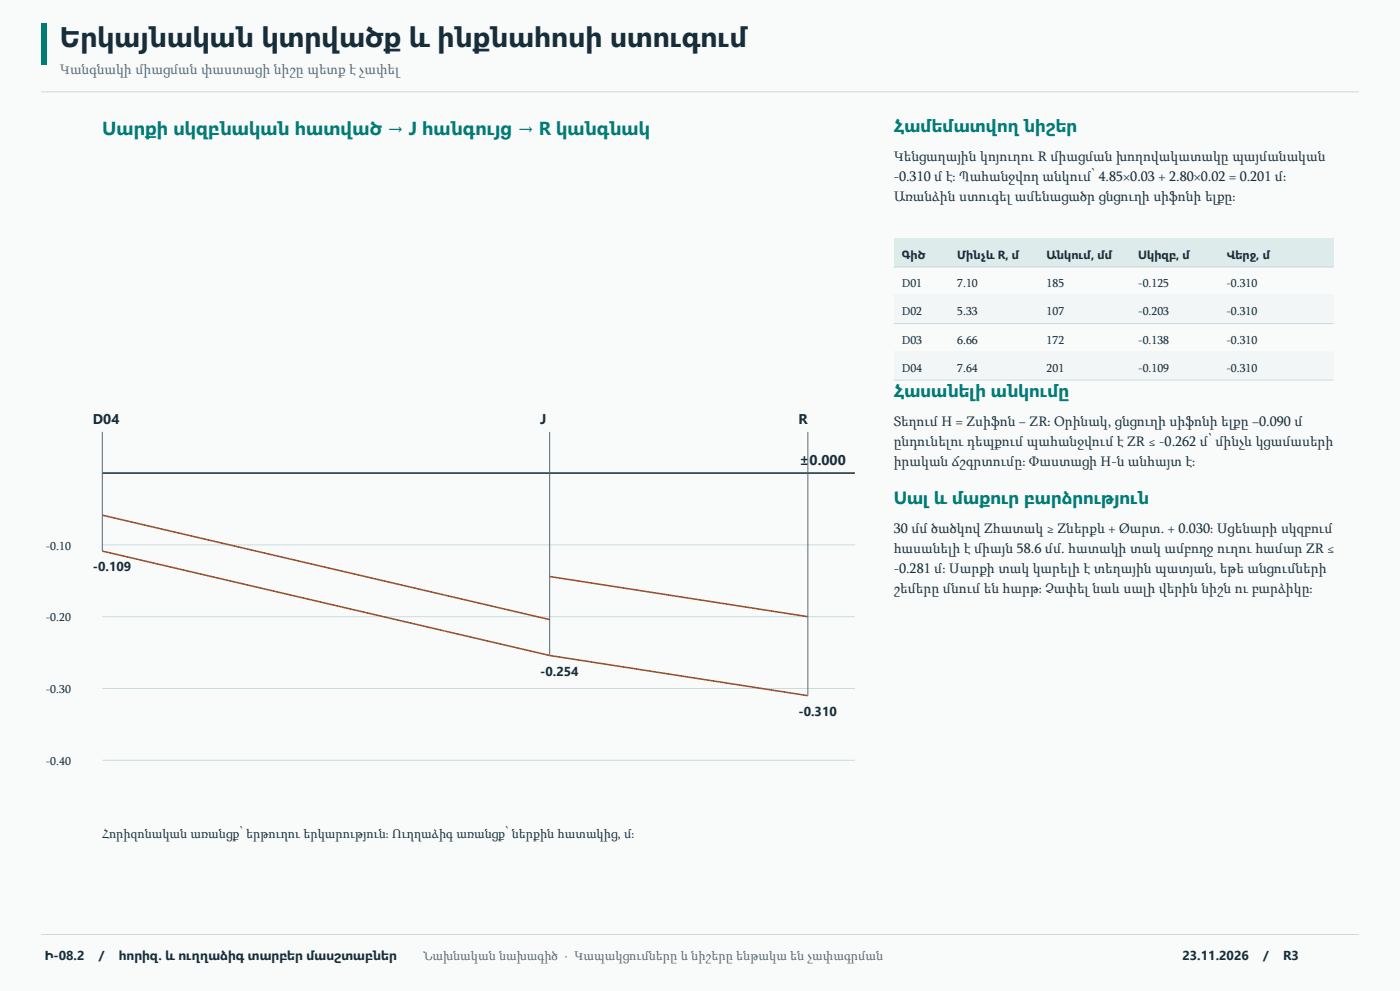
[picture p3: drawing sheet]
<svg xmlns="http://www.w3.org/2000/svg" width="420mm" height="297mm" viewBox="0 0 420 297" stroke-linecap="round" stroke-linejoin="round" font-family="sans-serif">
<defs><g id="words">
<text font-size="8.5" fill="#172d39" x="18" y="14.1">Երկայնական կտրվածք և ինքնահոսի ստուգում</text>
<text font-size="5.6" fill="#007c77" x="30.7" y="40.5">Սարքի սկզբնական հատված → J հանգույց → R կանգնակ</text>
<g font-size="5.3" fill="#007c77">
<text x="268.1" y="39.5">Համեմատվող նիշեր</text>
<text x="268.1" y="118.8">Հասանելի անկումը</text>
<text x="268.1" y="151">Սալ և մաքուր բարձրություն</text>
</g>
<text font-size="4.2" fill="#536776" x="18" y="22.2">Կանգնակի միացման փաստացի նիշը պետք է չափել</text>
<g font-size="4.2" fill="#172d39">
<text x="268.1" y="48.3">Կենցաղային կոյուղու R միացման խողովակատակը պայմանական</text>
<text x="268.1" y="54.3">-0.310 մ է։ Պահանջվող անկում՝ 4.85×0.03 + 2.80×0.02 = 0.201 մ։</text>
<text x="268.1" y="60.3">Առանձին ստուգել ամենացածր ցնցուղի սիֆոնի ելքը։</text>
<text x="27.9" y="127">D04</text>
<text x="162.1" y="127">J</text>
<text x="239.5" y="127">R</text>
<text x="268.1" y="127.7">Տեղում H = Zսիֆոն − ZR։ Օրինակ, ցնցուղի սիֆոնի ելքը −0.090 մ</text>
<text x="268.1" y="133.7">ընդունելու դեպքում պահանջվում է ZR ≤ -0.262 մ՝ մինչև կցամասերի</text>
<text x="239.9" y="139.3">±0.000</text>
<text x="268.1" y="139.7">իրական ճշգրտումը։ Փաստացի H-ն անհայտ է։</text>
<text x="268.1" y="159.8">30 մմ ծածկով Zհատակ ≥ Zներքև + Øարտ. + 0.030։ Սցենարի սկզբում</text>
<text x="268.1" y="165.8">հասանելի է միայն 58.6 մմ. հատակի տակ ամբողջ ուղու համար ZR ≤</text>
<text x="268.1" y="171.8">-0.281 մ։ Սարքի տակ կարելի է տեղային պատյան, եթե անցումների</text>
<text x="268.1" y="177.8">շեմերը մնում են հարթ։ Չափել նաև սալի վերին նիշն ու բարձիկը։</text>
</g>
<g font-size="3.9" fill="#172d39">
<text x="27.9" y="171.2">-0.109</text>
<text x="162.1" y="202.4">-0.254</text>
<text x="239.5" y="214.5">-0.310</text>
<text x="30.7" y="251.1">Հորիզոնական առանցք՝ երթուղու երկարություն։ Ուղղաձիգ առանցք՝ ներքին հատակից, մ։</text>
<text x="13.4" y="287.8">Ի-08.2</text>
<text x="29.6" y="287.8">/</text>
<text x="35.6" y="287.8">հորիզ. և ուղղաձիգ տարբեր մասշտաբներ</text>
<text x="354.7" y="287.8">23.11.2026</text>
<text x="379" y="287.8">/</text>
<text x="384.9" y="287.8">R3</text>
</g>
<text font-size="3.9" fill="#536776" x="127" y="287.8">Նախնական նախագիծ · Կապակցումները և նիշերը ենթակա են չափագրման</text>
<g font-size="3.5" fill="#172d39">
<text x="270.6" y="77.6">Գիծ</text>
<text x="287.2" y="77.6">Մինչև R, մ</text>
<text x="314" y="77.6">Անկում, մմ</text>
<text x="341.5" y="77.6">Սկիզբ, մ</text>
<text x="367.9" y="77.6">Վերջ, մ</text>
<text x="270.6" y="86">D01</text>
<text x="287.2" y="86">7.10</text>
<text x="314" y="86">185</text>
<text x="341.5" y="86">-0.125</text>
<text x="367.9" y="86">-0.310</text>
<text x="270.6" y="94.5">D02</text>
<text x="287.2" y="94.5">5.33</text>
<text x="314" y="94.5">107</text>
<text x="341.5" y="94.5">-0.203</text>
<text x="367.9" y="94.5">-0.310</text>
<text x="270.6" y="103">D03</text>
<text x="287.2" y="103">6.66</text>
<text x="314" y="103">172</text>
<text x="341.5" y="103">-0.138</text>
<text x="367.9" y="103">-0.310</text>
<text x="270.6" y="111.4">D04</text>
<text x="287.2" y="111.4">7.64</text>
<text x="314" y="111.4">201</text>
<text x="341.5" y="111.4">-0.109</text>
<text x="367.9" y="111.4">-0.310</text>
<text x="13.8" y="164.7">-0.10</text>
<text x="13.8" y="186.2">-0.20</text>
<text x="13.8" y="207.7">-0.30</text>
<text x="13.8" y="229.3">-0.40</text>
</g>
</g></defs>
<path d="M0 0h420v297h-420z" fill-rule="evenodd" fill="#f9fbfb"/>
<path d="M12.3 7.1h1.8v12.3h-1.8z" fill-rule="evenodd" fill="#007c77"/>
<path d="M12.3 27.5h395.4M30.7 163.3h225.8M30.7 184.8h225.8M30.7 206.3h225.8M30.7 227.9h225.8M12.3 280.1h395.4" fill="none" stroke="#cbdade" stroke-width=".3"/>
<path d="M30.7 141.8h225.8" fill="none" stroke="#172d39" stroke-width=".46"/>
<path d="M30.7 154.4l134.2 31.3M30.7 165.2l134.2 31.2 77.5 12.1M164.9 172.8l77.5 12" fill="none" stroke="#9a4c24" stroke-width=".46"/>
<path d="M30.7 129.4v35.8M164.9 129.4v67M242.4 129.4v79.1" fill="none" stroke="#536776" stroke-width=".3"/>
<path d="M268.1 71.6h131.9v8.4h-131.9z" fill-rule="evenodd" fill="#ddebea"/>
<path d="M268.1 80h131.9M268.1 88.5h131.9" fill="none" stroke="#cbdade" stroke-width=".3"/>
<path d="M268.1 88.5h131.9v8.5h-131.9z" fill-rule="evenodd" fill="#f2f6f7"/>
<path d="M268.1 97h131.9M268.1 105.4h131.9" fill="none" stroke="#cbdade" stroke-width=".3"/>
<path d="M268.1 105.4h131.9v8.5h-131.9z" fill-rule="evenodd" fill="#f2f6f7"/>
<path d="M268.1 113.9h131.9" fill="none" stroke="#cbdade" stroke-width=".3"/>
<use href="#words"/>
</svg>
